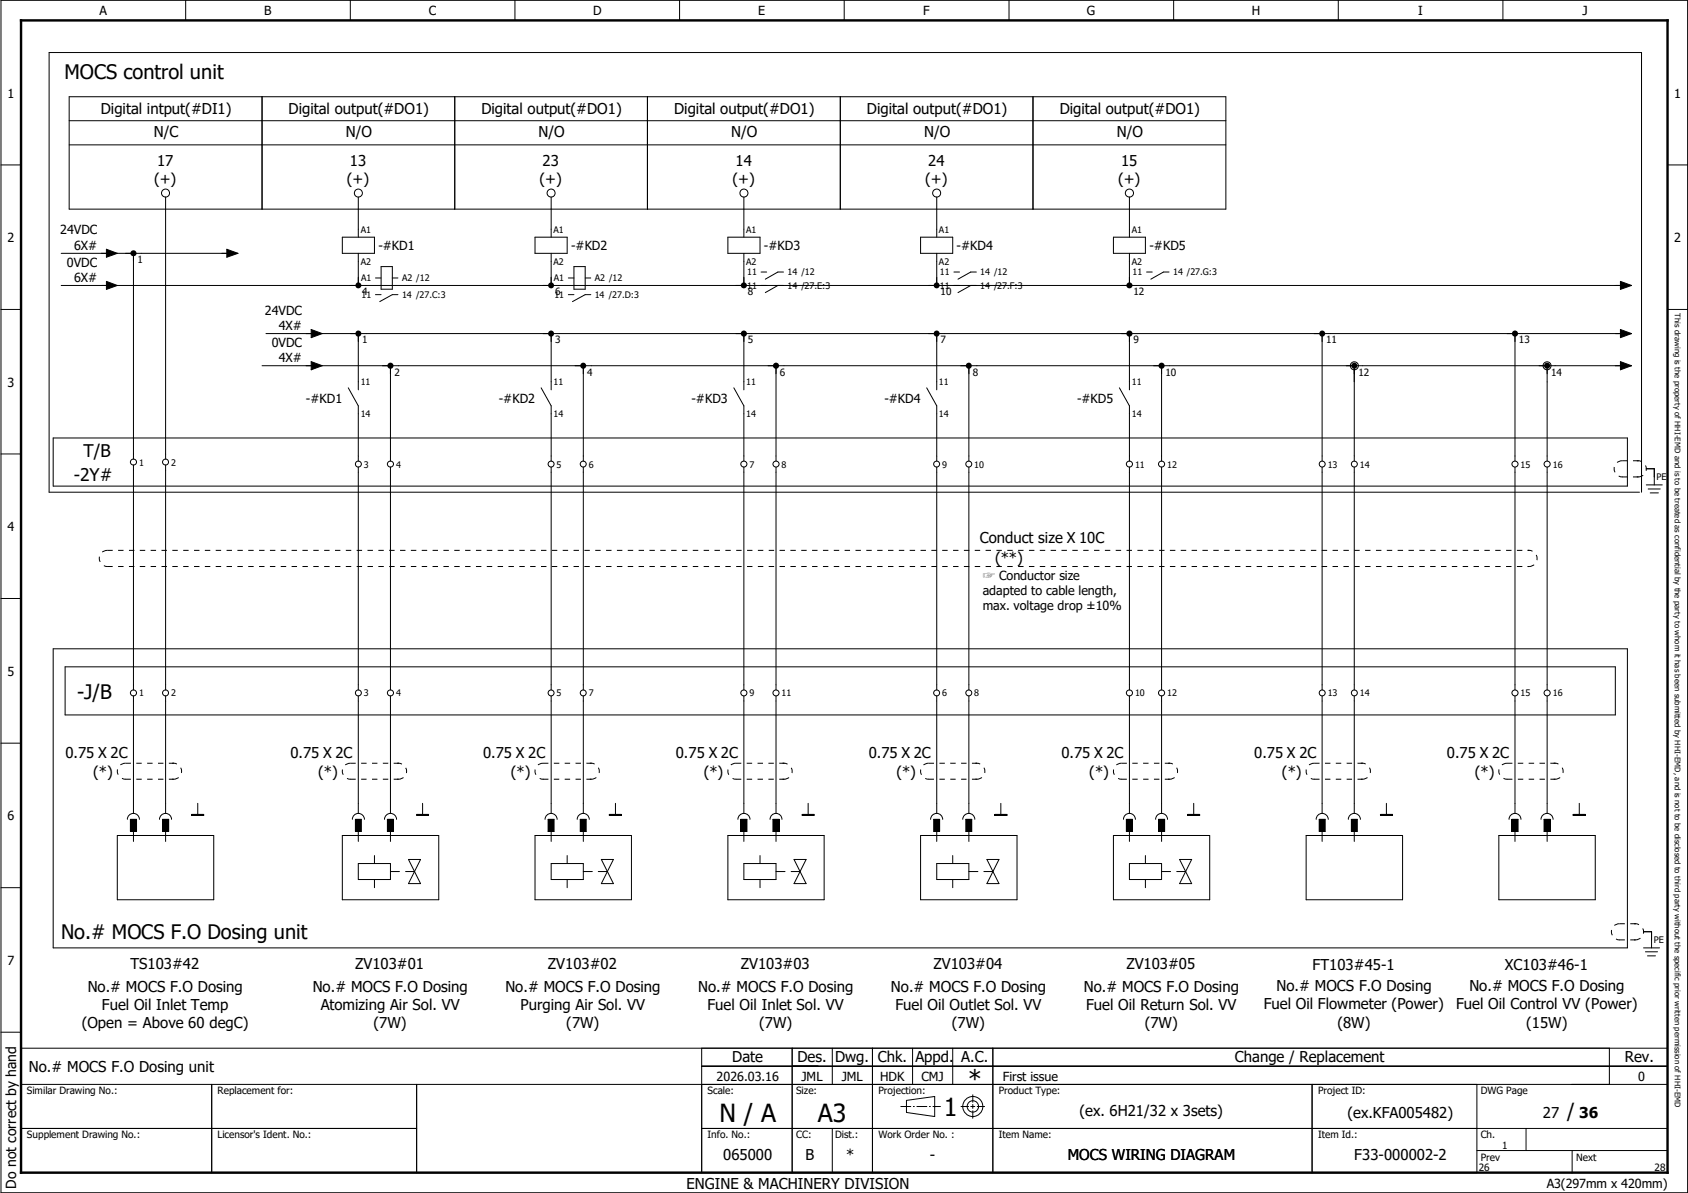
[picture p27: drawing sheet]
<svg xmlns="http://www.w3.org/2000/svg" width="420mm" height="297mm" viewBox="0 0 420 297" stroke-linecap="round" stroke-linejoin="round" font-family="sans-serif">
<defs><g id="words">
<g font-size="6.2">
<text x="240.9" y="270.9">*</text>
<text x="179.1" y="279.4">N / A</text>
<text x="203.6" y="279.4">A3</text>
<text x="234.9" y="278">1</text>
</g>
<g font-size="5">
<text x="16.1" y="19.6">MOCS control unit</text>
<text x="19.2" y="174.2">-J/B</text>
<text x="15.2" y="233.8">No.# MOCS F.O Dosing unit</text>
<text x="390.1" y="278.5">/</text>
</g>
<g font-size="4.3">
<text x="20.8" y="113.7">T/B</text>
<text x="18.4" y="119.8">-2Y#</text>
</g>
<g font-size="3.7">
<text x="25.1" y="28.4">Digital intput(#DI1)</text>
<text x="71.8" y="28.4">Digital output(#DO1)</text>
<text x="119.8" y="28.4">Digital output(#DO1)</text>
<text x="167.8" y="28.4">Digital output(#DO1)</text>
<text x="215.8" y="28.4">Digital output(#DO1)</text>
<text x="263.8" y="28.4">Digital output(#DO1)</text>
<text x="38.3" y="34.2">N/C</text>
<text x="86.1" y="34.2">N/O</text>
<text x="134.1" y="34.2">N/O</text>
<text x="182" y="34.2">N/O</text>
<text x="230" y="34.2">N/O</text>
<text x="278" y="34.2">N/O</text>
<text x="39.1" y="41.2">17</text>
<text x="87.1" y="41.2">13</text>
<text x="135.1" y="41.2">23</text>
<text x="183.1" y="41.2">14</text>
<text x="231" y="41.2">24</text>
<text x="279" y="41.2">15</text>
<text x="38.3" y="45.8">(+)</text>
<text x="86.3" y="45.8">(+)</text>
<text x="134.3" y="45.8">(+)</text>
<text x="182.3" y="45.8">(+)</text>
<text x="230.3" y="45.8">(+)</text>
<text x="278.3" y="45.8">(+)</text>
<text x="243.9" y="135.3">Conduct size X 10C</text>
<text x="247.7" y="140.2">(**)</text>
<text x="16.3" y="188.7">0.75 X 2C</text>
<text x="72.3" y="188.7">0.75 X 2C</text>
<text x="120.3" y="188.7">0.75 X 2C</text>
<text x="168.2" y="188.7">0.75 X 2C</text>
<text x="216.2" y="188.7">0.75 X 2C</text>
<text x="264.2" y="188.7">0.75 X 2C</text>
<text x="312.2" y="188.7">0.75 X 2C</text>
<text x="360.2" y="188.7">0.75 X 2C</text>
<text x="23.2" y="193.4">(*)</text>
<text x="79.2" y="193.4">(*)</text>
<text x="127.2" y="193.4">(*)</text>
<text x="175.2" y="193.4">(*)</text>
<text x="223.1" y="193.4">(*)</text>
<text x="271.1" y="193.4">(*)</text>
<text x="319.1" y="193.4">(*)</text>
<text x="367.1" y="193.4">(*)</text>
<text x="32.5" y="241.4">TS103#42</text>
<text x="88.4" y="241.4">ZV103#01</text>
<text x="136.4" y="241.4">ZV103#02</text>
<text x="184.4" y="241.4">ZV103#03</text>
<text x="232.4" y="241.4">ZV103#04</text>
<text x="280.4" y="241.4">ZV103#05</text>
<text x="326.7" y="241.5">FT103#45-1</text>
<text x="374.6" y="241.5">XC103#46-1</text>
<text x="21.8" y="246.9">No.# MOCS F.O Dosing</text>
<text x="25.4" y="251.4">Fuel Oil Inlet Temp</text>
<text x="77.8" y="246.9">No.# MOCS F.O Dosing</text>
<text x="79.8" y="251.4">Atomizing Air Sol. VV</text>
<text x="125.8" y="246.9">No.# MOCS F.O Dosing</text>
<text x="129.6" y="251.4">Purging Air Sol. VV</text>
<text x="173.8" y="246.9">No.# MOCS F.O Dosing</text>
<text x="176.1" y="251.4">Fuel Oil Inlet Sol. VV</text>
<text x="221.8" y="246.9">No.# MOCS F.O Dosing</text>
<text x="222.9" y="251.4">Fuel Oil Outlet Sol. VV</text>
<text x="269.8" y="246.9">No.# MOCS F.O Dosing</text>
<text x="270.4" y="251.4">Fuel Oil Return Sol. VV</text>
<text x="314.6" y="251.3">Fuel Oil Flowmeter (Power)</text>
<text x="317.7" y="246.8">No.# MOCS F.O Dosing</text>
<text x="362.5" y="251.3">Fuel Oil Control VV (Power)</text>
<text x="365.7" y="246.8">No.# MOCS F.O Dosing</text>
<text x="20.4" y="255.9">(Open = Above 60 degC)</text>
<text x="93" y="255.9">(7W)</text>
<text x="141" y="255.9">(7W)</text>
<text x="189" y="255.9">(7W)</text>
<text x="236.9" y="255.9">(7W)</text>
<text x="284.9" y="255.9">(7W)</text>
<text x="332.9" y="255.9">(8W)</text>
<text x="379.9" y="255.9">(15W)</text>
<text x="7.2" y="267">No.# MOCS F.O Dosing unit</text>
<text x="182.3" y="264.5">Date</text>
<text x="198.5" y="264.5">Des. Dwg. Chk. Appd. A.C.</text>
<text x="307.4" y="264.5">Change / Replacement</text>
<text x="404.4" y="264.5">Rev.</text>
<text x="268.7" y="278">(ex. 6H21/32 x 3sets)</text>
<text x="335.4" y="278.5">(ex.KFA005482)</text>
<text x="384" y="278.5">27</text>
<text x="393.1" y="278.5">36</text>
<text x="180" y="288.9">065000</text>
<text x="200.5" y="288.9">B</text>
<text x="210.6" y="288.9">*</text>
<text x="231.5" y="288.9">-</text>
<text x="265.8" y="288.9">MOCS WIRING DIAGRAM</text>
<text x="337.1" y="288.9">F33-000002-2</text>
<text x="170.9" y="296">ENGINE &amp; MACHINERY DIVISION</text>
</g>
<text font-size="3.5" x="4" y="296" transform="rotate(-90 4 296)">Do not correct by hand</text>
<g font-size="3.1">
<text x="24.8" y="3.8">A</text>
<text x="65.8" y="3.8">B</text>
<text x="106.8" y="3.8">C</text>
<text x="147.6" y="3.8">D</text>
<text x="188.8" y="3.8">E</text>
<text x="229.8" y="3.8">F</text>
<text x="270.5" y="3.8">G</text>
<text x="311.6" y="3.8">H</text>
<text x="353" y="3.8">I</text>
<text x="393.9" y="3.8">J</text>
<text x="1.9" y="24.3">1</text>
<text x="416.7" y="24.3">1</text>
<text x="15" y="58.4">24VDC</text>
<text x="1.9" y="60.3">2</text>
<text x="18.4" y="62.1">6X#</text>
<text x="94.2" y="62.3">-#KD1</text>
<text x="142.1" y="62.3">-#KD2</text>
<text x="190.1" y="62.3">-#KD3</text>
<text x="238.1" y="62.3">-#KD4</text>
<text x="286.1" y="62.3">-#KD5</text>
<text x="416.7" y="60.3">2</text>
<text x="16.7" y="66.4">0VDC</text>
<text x="18.4" y="70.1">6X#</text>
<text x="65.9" y="78.4">24VDC</text>
<text x="69.4" y="82.1">4X#</text>
<text x="67.6" y="86.4">0VDC</text>
<text x="69.4" y="90.1">4X#</text>
<text x="1.9" y="96.3">3</text>
<text x="76.1" y="100.2">-#KD1</text>
<text x="124.2" y="100.2">-#KD2</text>
<text x="172.1" y="100.2">-#KD3</text>
<text x="220.1" y="100.2">-#KD4</text>
<text x="268.1" y="100.2">-#KD5</text>
<text x="1.9" y="132.2">4</text>
<text x="244.6" y="144.3">☞ Conductor size</text>
<text x="244.6" y="148.1">adapted to cable length,</text>
<text x="244.6" y="151.8">max. voltage drop ±10%</text>
<text x="1.9" y="168.2">5</text>
<text x="1.9" y="204.2">6</text>
<text x="1.9" y="240.2">7</text>
<text x="178.4" y="269.2">2026.03.16</text>
<text x="199.5" y="269.2">JML</text>
<text x="209.5" y="269.2">JML</text>
<text x="219.1" y="269.2">HDK</text>
<text x="229.4" y="269.2">CMJ</text>
<text x="249.6" y="269.2">First issue</text>
<text x="407.7" y="269.2">0</text>
<text x="385" y="295.7">A3(297mm x 420mm)</text>
</g>
<g font-size="2.5">
<text x="34.2" y="65.5">1</text>
<text x="90.2" y="73.5">4</text>
<text x="138.2" y="73.5">6</text>
<text x="186.1" y="73.5">8</text>
<text x="234.1" y="73.5">10</text>
<text x="282.1" y="73.5">12</text>
<text x="90.2" y="85.5">1</text>
<text x="138.2" y="85.5">3</text>
<text x="186.1" y="85.5">5</text>
<text x="234.1" y="85.5">7</text>
<text x="282.1" y="85.5">9</text>
<text x="330.1" y="85.5">11</text>
<text x="378.1" y="85.5">13</text>
<text x="98.2" y="93.5">2</text>
<text x="146.2" y="93.5">4</text>
<text x="194.1" y="93.5">6</text>
<text x="242.1" y="93.5">8</text>
<text x="290.1" y="93.5">10</text>
<text x="338.1" y="93.5">12</text>
<text x="386.1" y="93.5">14</text>
<text x="6.7" y="272.5">Similar Drawing No.:</text>
<text x="54.2" y="272.5">Replacement for:</text>
<text x="176.1" y="272.5">Scale:</text>
<text x="198.2" y="272.5">Size:</text>
<text x="218.6" y="272.5">Projection:</text>
<text x="248.6" y="272.5">Product Type:</text>
<text x="328.1" y="272.5">Project ID:</text>
<text x="368.6" y="272.5">DWG Page</text>
<text x="6.7" y="283.5">Supplement Drawing No.:</text>
<text x="54.2" y="283.5">Licensor's Ident. No.:</text>
<text x="176.1" y="283.5">Info. No.:</text>
<text x="198.2" y="283.5">CC:</text>
<text x="207.9" y="283.5">Dist.:</text>
<text x="218.6" y="283.5">Work Order No. :</text>
<text x="248.6" y="283.5">Item Name:</text>
<text x="328.1" y="283.5">Item Id.:</text>
<text x="368.6" y="283.5">Ch.</text>
<text x="373.9" y="286">1</text>
<text x="368.1" y="291.5">26</text>
<text x="368.6" y="289">Prev</text>
<text x="392.3" y="289">Next</text>
<text x="411.9" y="291.5">28</text>
</g>
<g font-size="2.2">
<text x="89.8" y="58">A1</text>
<text x="137.8" y="58">A1</text>
<text x="185.7" y="58">A1</text>
<text x="233.7" y="58">A1</text>
<text x="281.7" y="58">A1</text>
<text x="89.8" y="65.9">A2</text>
<text x="137.8" y="65.9">A2</text>
<text x="185.7" y="65.9">A2</text>
<text x="233.7" y="65.9">A2</text>
<text x="281.7" y="65.9">A2</text>
<text x="89.9" y="70.1">A1</text>
<text x="100.1" y="70.1">A2 /12</text>
<text x="137.9" y="70.1">A1</text>
<text x="148" y="70.1">A2 /12</text>
<text x="186" y="68.6">11</text>
<text x="186" y="71.9">11</text>
<text x="196" y="68.6">14 /12</text>
<text x="196" y="71.9">14 /27.E:3</text>
<text x="234" y="68.6">11</text>
<text x="234" y="71.9">11</text>
<text x="244" y="68.6">14 /12</text>
<text x="244" y="71.9">14 /27.F:3</text>
<text x="281.9" y="68.6">11</text>
<text x="292" y="68.6">14 /27.G:3</text>
<text x="90" y="74.2">11</text>
<text x="100.1" y="74.2">14 /27.C:3</text>
<text x="138" y="74.2">11</text>
<text x="148" y="74.2">14 /27.D:3</text>
<text x="89.8" y="95.9">11</text>
<text x="137.8" y="95.9">11</text>
<text x="185.7" y="95.9">11</text>
<text x="233.7" y="95.9">11</text>
<text x="281.7" y="95.9">11</text>
<text x="89.8" y="103.8">14</text>
<text x="137.8" y="103.8">14</text>
<text x="185.7" y="103.8">14</text>
<text x="233.7" y="103.8">14</text>
<text x="281.7" y="103.8">14</text>
<text x="34.6" y="115.9">1</text>
<text x="42.6" y="115.9">2</text>
<text x="90.6" y="116.4">3</text>
<text x="98.6" y="116.4">4</text>
<text x="138.5" y="116.4">5</text>
<text x="146.5" y="116.4">6</text>
<text x="186.6" y="116.4">7</text>
<text x="194.6" y="116.4">8</text>
<text x="234.5" y="116.4">9</text>
<text x="242.5" y="116.4">10</text>
<text x="282.5" y="116.4">11</text>
<text x="290.5" y="116.4">12</text>
<text x="330.5" y="116.4">13</text>
<text x="338.5" y="116.4">14</text>
<text x="378.5" y="116.4">15</text>
<text x="386.5" y="116.4">16</text>
<text x="412.4" y="119.6">PE</text>
<text x="34.6" y="173.4">1</text>
<text x="42.6" y="173.4">2</text>
<text x="90.6" y="173.4">3</text>
<text x="98.6" y="173.4">4</text>
<text x="138.5" y="173.4">5</text>
<text x="146.5" y="173.4">7</text>
<text x="186.6" y="173.4">9</text>
<text x="194.6" y="173.4">11</text>
<text x="234.5" y="173.4">6</text>
<text x="242.5" y="173.4">8</text>
<text x="282.5" y="173.4">10</text>
<text x="290.5" y="173.4">12</text>
<text x="330.5" y="173.4">13</text>
<text x="338.5" y="173.4">14</text>
<text x="378.5" y="173.4">15</text>
<text x="386.5" y="173.4">16</text>
<text x="411.7" y="234.9">PE</text>
</g>
<text font-size="1.9" x="416.9" y="78" transform="rotate(90 416.9 78)">This drawing is the property of HHI-EMD and is to be treated as confidential by the party to whom it has been submitted by HHI-EMD, and is not to be disclosed to third party without the specific prior written permission of HHI-EMD</text>
</g></defs>
<path d="M297.3 0l-297.1 297.1M.2 226.9l99.2 70.1M.1 286.9l10.2 10.2" fill="none" stroke="#fff" stroke-width=".25"/>
<g fill="none" stroke="#000" stroke-width=".25">
<path d="M.2 .1h419.9v296.9h-419.9zM46.2 .1v5M87.2 .1v5M128.2 .1v5M169.2 .1v5M210.1 .1v5M251.2 .1v5M292.1 .1v5M333.1 .1v5M374.1 .1v5M17.2 30.1h287.9M17.2 36.1h287.9"/>
<path d="M17.2 24.1h287.9v28h-287.9zM65.2 24.1v28M113.2 24.1v28M161.2 24.1v28M209.2 24.1v28M257.1 24.1v28M.2 41.1h5M41.2 49.1v65.2M85.2 59.1h8v4h-8zM89.2 49.1v10M133.2 59.1h8v4h-8zM137.2 49.1v10"/>
<path d="M181.2 59.1h8v4h-8zM185.2 49.1v10M229.1 59.1h8v4h-8zM233.2 49.1v10M277.1 59.1h8v4h-8zM281.1 49.1v10M415.1 41.1h5M.2 77h5M15.2 71.1h390.9M15.2 63.1h44M26.5 70.1l2.7 1-2.7 1zM26.5 62.1l2.7 1-2.7 1z"/>
<path d="M33.2 63.1v51.2M56.5 62.1l2.7 1-2.7 1zM89.2 63.1v8M93.5 69.2h1.4M93.5 73.4h1.4M94.9 66.4h2.8v5.6h-2.8zM97.7 69.2h1.3M99 73.4h-1.3l-3.2 1.7M137.2 63.1v8M141.5 69.2h1.4M141.5 73.4h1.4M142.9 66.4h2.8v5.6h-2.8z"/>
<path d="M145.7 69.2h1.4M147.1 73.4h-1.4l-3.2 1.7M185.2 63.1v8M189.4 67.7h1.4M193.6 71.1l-3.1 1.8M195 67.7h-1.4l-3.1 1.8M233.2 63.1v8M237.4 67.7h1.4M241.6 71.1l-3.1 1.8M243 67.7h-1.4l-3.1 1.8M281.1 63.1v8M285.4 67.7h1.4"/>
<path d="M291 67.7h-1.4l-3.1 1.8M403.3 70.1l2.8 1-2.8 1zM415.1 77h5M65.2 91.1h340.9M66.2 83.1h339.9M77.5 90l2.7 1.1-2.7 1zM77.5 82l2.7 1.1-2.7 1zM86.7 96.6l2.5 4.4v13.8M89.2 83.1v14M97.2 91.1v23.7M134.7 96.6l2.5 4.4v13.8M137.2 83.1v14"/>
<path d="M145.2 91.1v23.7M182.7 96.6l2.5 4.4v13.8M185.2 83.1v14M193.2 91.1v23.7M230.7 96.6l2.5 4.4v13.8M233.2 83.1v14M241.2 91.1v23.7M278.6 96.6l2.5 4.4v13.8M281.1 83.1v14M289.1 91.1v23.7M329.1 83.1v31.7M337.1 91.1v23.7"/>
<path d="M377.1 83.1v31.7M385.1 91.1v23.7M403.3 82l2.8 1.1-2.8 1zM403.3 90l2.8 1.1-2.8 1zM.2 113h5M13.2 109.1h391.9v11.9h-391.9zM33.2 115.8v56M41.2 115.8v56M89.2 116.3v55.5M97.2 116.3v55.5M137.2 116.3v55.5M145.2 116.3v55.5"/>
<path d="M185.2 116.3v55.5M193.2 116.3v55.5M233.2 116.3v55.5M241.2 116.3v55.5M281.1 116.3v55.5M289.1 116.3v55.5M329.1 116.3v55.5M337.1 116.3v55.5M377.1 116.3v55.5M385.1 116.3v55.5M409.8 116.7h2v4M408.1 122.6h-395.9v-109.5h396.4v109.5"/>
<path d="M409.8 120.7h4M410.2 121.8h3M410.7 122.7h2.1M.2 149h5M13.2 161.5h391.9v74.5h-391.9zM16.2 166h385.9v12h-385.9zM33.2 173.3v29.2M41.2 173.3v29.2M89.2 173.3v29.2M97.2 173.3v29.2M137.2 173.3v29.2M145.2 173.3v29.2"/>
<path d="M185.2 173.3v29.2M193.2 173.3v29.2M233.2 173.3v29.2M241.2 173.3v29.2M281.1 173.3v29.2M289.1 173.3v29.2M329.1 173.3v29.2M337.1 173.3v29.2M377.1 173.3v29.2M385.1 173.3v29.2M.2 185h5M29.2 208h24v16h-24z"/>
<path d="M31.7 204a1.5 1.5 0 0 1 1.5-1.5 1.5 1.5 0 0 1 1.5 1.5M32.5 204h1.5v3h-1.5zM33.2 207v2.5M39.7 204a1.5 1.5 0 0 1 1.5-1.5 1.5 1.5 0 0 1 1.5 1.5M40.5 204h1.5v3h-1.5zM41.2 207v2.5M47.7 202.8h3v.2h-3zM47.7 202.9h3M49.2 200v2.8M85.2 208h24v16h-24zM87.7 204a1.5 1.5 0 0 1 1.5-1.5 1.5 1.5 0 0 1 1.5 1.5M88.5 204h1.4v3h-1.4z"/>
<path d="M89.2 207v2.5M89.2 215h8v4h-8zM93.2 213v2M93.2 219v2M95.7 204a1.5 1.5 0 0 1 1.5-1.5 1.5 1.5 0 0 1 1.5 1.5M96.4 204h1.5v3h-1.5zM97.2 207v2.5M97.2 217h2.2M101 217h2.2M101.7 214h3l-3 6h3zM103.7 202.8h3v.2h-3zM103.7 202.9h3"/>
<path d="M105.2 200v2.8M133.2 208h24v16h-24zM135.7 204a1.5 1.5 0 0 1 1.5-1.5 1.5 1.5 0 0 1 1.5 1.5M136.4 204h1.5v3h-1.5zM137.2 207v2.5M137.2 215h8v4h-8zM141.2 213v2M141.2 219v2M143.7 204a1.5 1.5 0 0 1 1.5-1.5 1.5 1.5 0 0 1 1.5 1.5M144.4 204h1.5v3h-1.5zM145.2 207v2.5M145.2 217h2.2"/>
<path d="M148.9 217h2.3M149.7 214h3l-3 6h3zM151.7 202.8h3v.2h-3zM151.7 202.9h3M153.2 200v2.8M181.2 208h23.9v16h-23.9zM183.7 204a1.5 1.5 0 0 1 1.5-1.5 1.5 1.5 0 0 1 1.5 1.5M184.4 204h1.5v3h-1.5zM185.2 207v2.5M185.2 215h8v4h-8zM189.2 213v2M189.2 219v2"/>
<path d="M191.7 204a1.48 1.48 0 0 1 1.5-1.5 1.48 1.48 0 0 1 1.4 1.5M192.4 204h1.5v3h-1.5zM193.2 207v2.5M193.2 217h2.2M196.9 217h2.3M197.6 214h3l-3 6h3zM199.7 202.8h2.9v.2h-2.9zM199.7 202.9h2.9M201.2 200v2.8M229.1 208h24v16h-24zM231.6 204a1.5 1.5 0 0 1 1.5-1.5 1.5 1.5 0 0 1 1.5 1.5M232.4 204h1.5v3h-1.5z"/>
<path d="M233.2 207v2.5M233.2 215h8v4h-8zM237.1 213v2M237.1 219v2M239.6 204a1.5 1.5 0 0 1 1.5-1.5 1.5 1.5 0 0 1 1.5 1.5M240.4 204h1.5v3h-1.5zM241.2 207v2.5M241.2 217h2.2M244.9 217h2.2M245.6 214h3.1l-3.1 6h3.1zM247.6 202.8h3v.2h-3zM247.6 202.9h3"/>
<path d="M249.1 200v2.8M277.1 208h24v16h-24zM279.6 204a1.48 1.48 0 0 1 1.5-1.5 1.48 1.48 0 0 1 1.5 1.5M280.4 204h1.5v3h-1.5zM281.1 207v2.5M281.1 215h8v4h-8zM285.1 213v2M285.1 219v2M287.6 204a1.48 1.48 0 0 1 1.5-1.5 1.48 1.48 0 0 1 1.5 1.5M288.4 204h1.5v3h-1.5zM289.1 207v2.5M289.1 217h2.3"/>
<path d="M292.9 217h2.2M293.6 214h3l-3 6h3zM295.6 202.8h3v.2h-3zM295.6 202.9h3M297.1 200v2.8M325.1 208h24v16h-24zM327.6 204a1.5 1.5 0 0 1 1.5-1.5 1.5 1.5 0 0 1 1.5 1.5M328.4 204h1.4v3h-1.4zM329.1 207v2.5M335.6 204a1.5 1.5 0 0 1 1.5-1.5 1.5 1.5 0 0 1 1.5 1.5M336.4 204h1.5v3h-1.5zM337.1 207v2.5"/>
<path d="M343.6 202.8h3v.2h-3zM343.6 202.9h3M345.1 200v2.8M373.1 208h24v16h-24zM375.6 204a1.48 1.48 0 0 1 1.5-1.5 1.48 1.48 0 0 1 1.5 1.5M376.3 204h1.6v3h-1.6zM377.1 207v2.5M383.6 204a1.5 1.5 0 0 1 1.5-1.5 1.5 1.5 0 0 1 1.5 1.5M384.3 204h1.6v3h-1.6zM385.1 207v2.5M391.6 202.8h3v.2h-3zM391.6 202.9h3"/>
<path d="M393.1 200v2.8M.2 221h5M409.1 232h2v4M409.1 236h4M409.6 237h3M410.1 238h2M.2 257h5M5.2 261h409.9M52.7 270v22M103.7 270v22M174.7 261v31M174.7 265.5h240.4"/>
<path d="M197.2 261v31M207.2 261v9M217.2 261v31M225.6 274l7.1-1v5l-7.1-1zM227.1 261v9M237.1 261v9M241.6 275.5h1M242.1 275v1M247.1 261v31M326.6 270v22M367.6 270v22h-362.4v-22h409.9M400.6 261v9"/>
<path d="M5.2 281h98.5M174.7 281h240.4M207.2 281v11M367.6 286.5h47.5M379.8 281v5.5M391.3 286.5v5.5"/>
<circle cx="41.2" cy="48.1" r=".99"/>
<circle cx="89.2" cy="48.1" r="1"/>
<circle cx="137.2" cy="48.1" r=".99"/>
<circle cx="185.2" cy="48.1" r="1"/>
<circle cx="233.1" cy="48.1" r=".99"/>
<circle cx="281.1" cy="48.1" r="1.01"/>
<circle cx="337.1" cy="91.1" r="1"/>
<circle cx="385.1" cy="91.1" r=".99"/>
<circle cx="33.2" cy="115" r=".75"/>
<circle cx="41.2" cy="115" r=".74"/>
<circle cx="89.2" cy="115.5" r=".75"/>
<circle cx="97.2" cy="115.6" r=".75"/>
<circle cx="137.2" cy="115.5" r=".74"/>
<circle cx="145.2" cy="115.5" r=".74"/>
<circle cx="185.2" cy="115.6" r=".75"/>
<circle cx="193.2" cy="115.6" r=".75"/>
<circle cx="233.1" cy="115.5" r=".74"/>
<circle cx="241.1" cy="115.5" r=".74"/>
<circle cx="281.1" cy="115.6" r=".75"/>
<circle cx="289.1" cy="115.6" r=".75"/>
<circle cx="329.1" cy="115.5" r=".74"/>
<circle cx="337.1" cy="115.5" r=".74"/>
<circle cx="377.1" cy="115.6" r=".75"/>
<circle cx="385.1" cy="115.6" r=".75"/>
<circle cx="33.2" cy="172.5" r=".75"/>
<circle cx="41.2" cy="172.5" r=".74"/>
<circle cx="89.2" cy="172.5" r=".75"/>
<circle cx="97.2" cy="172.5" r=".75"/>
<circle cx="137.2" cy="172.5" r=".74"/>
<circle cx="145.2" cy="172.5" r=".74"/>
<circle cx="185.2" cy="172.5" r=".75"/>
<circle cx="193.2" cy="172.5" r=".75"/>
<circle cx="233.1" cy="172.5" r=".74"/>
<circle cx="241.1" cy="172.5" r=".74"/>
<circle cx="281.1" cy="172.5" r=".75"/>
<circle cx="289.1" cy="172.5" r=".75"/>
<circle cx="329.1" cy="172.5" r=".74"/>
<circle cx="337.1" cy="172.5" r=".74"/>
<circle cx="377.1" cy="172.5" r=".75"/>
<circle cx="385.1" cy="172.5" r=".75"/>
<circle cx="242.1" cy="275.5" r="2.49"/>
<circle cx="242.2" cy="275.5" r="1.42"/>
</g>
<path d="M5.2 5.1h409.9v286.9h-409.9z" fill="none" stroke="#000" stroke-width=".6"/>
<path d="M224.1 275.5h10M239.1 275.5h2.1M242.1 276.5v2M242.1 272.5v2M243.2 275.5h1.9" fill="none" stroke="#000" stroke-width=".25" stroke-dasharray="2.6 .5 .4 .5" stroke-linecap="butt"/>
<g fill="#000">
<path d="M26.5 70.1l2.7 1-2.7 1zM26.5 62.1l2.7 1-2.7 1zM56.5 62.1l2.7 1-2.7 1zM403.3 70.1l2.8 1-2.8 1zM77.5 90l2.7 1.1-2.7 1zM77.5 82l2.7 1.1-2.7 1zM403.3 82l2.8 1.1-2.8 1zM403.3 90l2.8 1.1-2.8 1zM403.7 118.6l.2 .1-.1 .2zM407.4 118.6l.5 .1v.1l-.5 .1zM407.4 114.6h.5v.2l-.5 .1zM407.7 114.6h.1v.3z"/>
<path d="M380.2 136.9l.5 .1-.5 .2zM380.5 136.9h.1v.3zM26.7 140.9h.1v.2l-.1 .1zM380.2 140.9l.5 .2-.5 .1zM31.2 193.9l.2 .1-.2 .1zM42.8 193.9l.5 .1-.5 .1zM42.8 189.9l.5 .1-.5 .2zM43.1 189.9h.2v.3zM87.2 193.9l.1 .1-.1 .1zM98.8 193.9h.5v.2h-.5zM98.8 189.9h.5v.2l-.5 .1zM99.1 189.9h.2v.3z"/>
<path d="M135.1 193.9l.2 .2h-.2zM146.8 193.9l.5 .1-.5 .1zM146.8 189.9l.5 .1-.5 .2zM147.1 189.9l.1 .3zM183.1 193.9l.2 .1-.1 .1zM194.8 193.9l.5 .1-.5 .1zM194.8 189.9l.5 .1-.5 .2zM195.1 189.9h.1v.3zM231.1 193.9h.2l-.2 .2zM242.8 193.9l.5 .1-.5 .1zM242.8 189.9l.5 .1-.5 .2zM243.1 189.9l.1 .3z"/>
<path d="M279.1 193.9l.2 .1-.2 .1zM290.7 193.9l.5 .1-.5 .1zM290.7 189.9l.5 .1-.5 .2zM291 189.9h.2v.3zM327.1 193.9h.1l-.1 .2zM338.7 193.9l.5 .1-.5 .1zM338.7 189.9l.5 .1-.5 .2zM339 189.9l.2 .3-.2-.1zM375.1 193.9l.1 .1-.1 .1zM386.7 193.9l.5 .1-.5 .1zM386.7 189.9l.5 .1-.5 .2zM387 189.9h.2l-.1 .3z"/>
<path d="M403 233.9l.2 .1-.1 .1zM406.7 233.9l.5 .1-.5 .1zM406.7 229.9l.5 .1-.5 .1zM407 229.9h.2v.2zM234 275.4l.2 .1zM241 275.4l.2 .1zM242.1 278.3v.3zM242.1 274.3v.2zM245 275.4l.2 .1z"/>
</g>
<g fill="#000">
<path d="M32.7 62.5a.76 .76 0 0 1 .8-.1 .76 .76 0 0 1 .5 .7h-.8h.8a.75 .75 0 0 1-1.1 .7 .75 .75 0 0 1-.2-1.3z" fill-rule="evenodd"/>
<path d="M88.7 70.5a.75 .75 0 0 1 .8-.1 .75 .75 0 0 1 .4 .7h-.7h.7a.75 .75 0 0 1-1 .6 .75 .75 0 0 1-.2-1.2z" fill-rule="evenodd"/>
<path d="M136.7 70.5a.73 .73 0 0 1 .8-.1 .73 .73 0 0 1 .4 .7h-.7h.7a.74 .74 0 0 1-1 .6 .74 .74 0 0 1-.2-1.2z" fill-rule="evenodd"/>
<path d="M184.6 70.5a.76 .76 0 0 1 .8-.1 .76 .76 0 0 1 .5 .7h-.7h.7a.75 .75 0 0 1-1 .6 .75 .75 0 0 1-.3-1.2z" fill-rule="evenodd"/>
<path d="M232.6 70.5a.73 .73 0 0 1 .8-.1 .73 .73 0 0 1 .5 .7h-.7h.7a.74 .74 0 0 1-1 .6 .74 .74 0 0 1-.3-1.2z" fill-rule="evenodd"/>
<path d="M280.6 70.5a.76 .76 0 0 1 .8-.1 .76 .76 0 0 1 .5 .7h-.8h.8a.75 .75 0 0 1-1.1 .6 .75 .75 0 0 1-.2-1.2z" fill-rule="evenodd"/>
<path d="M88.7 82.5a.75 .75 0 0 1 .8-.1 .75 .75 0 0 1 .4 .7h-.7h.7a.76 .76 0 0 1-1 .7 .76 .76 0 0 1-.2-1.3z" fill-rule="evenodd"/>
<path d="M96.6 90.5a.76 .76 0 0 1 .9-.1 .76 .76 0 0 1 .4 .7h-.7h.7a.76 .76 0 0 1-1 .7 .76 .76 0 0 1-.3-1.3z" fill-rule="evenodd"/>
<path d="M136.7 82.5a.73 .73 0 0 1 .8-.1 .73 .73 0 0 1 .4 .7h-.7h.7a.75 .75 0 0 1-1 .7 .75 .75 0 0 1-.2-1.3z" fill-rule="evenodd"/>
<path d="M144.7 90.5a.73 .73 0 0 1 .8-.1 .73 .73 0 0 1 .4 .7h-.7h.7a.75 .75 0 0 1-1 .7 .75 .75 0 0 1-.2-1.3z" fill-rule="evenodd"/>
<path d="M184.6 82.5a.76 .76 0 0 1 .8-.1 .76 .76 0 0 1 .5 .7h-.7h.7a.76 .76 0 0 1-1 .7 .76 .76 0 0 1-.3-1.3z" fill-rule="evenodd"/>
<path d="M192.6 90.5a.76 .76 0 0 1 .8-.1 .76 .76 0 0 1 .5 .7h-.7h.7a.76 .76 0 0 1-1 .7 .76 .76 0 0 1-.3-1.3z" fill-rule="evenodd"/>
<path d="M232.6 82.5a.73 .73 0 0 1 .8-.1 .73 .73 0 0 1 .5 .7h-.7h.7a.75 .75 0 0 1-1.1 .7 .75 .75 0 0 1-.2-1.3z" fill-rule="evenodd"/>
<path d="M240.6 90.5a.73 .73 0 0 1 .8-.1 .73 .73 0 0 1 .5 .7h-.7h.7a.75 .75 0 0 1-1.1 .7 .75 .75 0 0 1-.2-1.3z" fill-rule="evenodd"/>
<path d="M280.6 82.5a.76 .76 0 0 1 .8-.1 .76 .76 0 0 1 .5 .7h-.8h.8a.76 .76 0 0 1-1.1 .7 .76 .76 0 0 1-.2-1.3z" fill-rule="evenodd"/>
<path d="M288.6 90.5a.76 .76 0 0 1 .8-.1 .76 .76 0 0 1 .5 .7h-.8h.8a.76 .76 0 0 1-1.1 .7 .76 .76 0 0 1-.2-1.3z" fill-rule="evenodd"/>
<path d="M328.6 82.5a.74 .74 0 0 1 .8-.1 .74 .74 0 0 1 .4 .7h-.7h.7a.75 .75 0 0 1-1 .7 .75 .75 0 0 1-.2-1.3z" fill-rule="evenodd"/>
<path d="M336.6 90.5a.74 .74 0 0 1 .8-.1 .74 .74 0 0 1 .5 .7h-.8h.8a.75 .75 0 0 1-1.1 .7 .75 .75 0 0 1-.2-1.3z" fill-rule="evenodd"/>
<path d="M376.6 82.5a.76 .76 0 0 1 .8-.1 .76 .76 0 0 1 .5 .7h-.8h.8a.76 .76 0 0 1-1.1 .7 .76 .76 0 0 1-.2-1.3z" fill-rule="evenodd"/>
<path d="M384.6 90.5a.76 .76 0 0 1 .8-.1 .76 .76 0 0 1 .5 .7h-.8h.8a.76 .76 0 0 1-1.1 .7 .76 .76 0 0 1-.2-1.3z" fill-rule="evenodd"/>
<path d="M32.5 204h1.5v3h-1.5z" fill-rule="evenodd"/>
<path d="M40.5 204h1.5v3h-1.5z" fill-rule="evenodd"/>
<path d="M88.5 204h1.4v3h-1.4z" fill-rule="evenodd"/>
<path d="M96.4 204h1.5v3h-1.5z" fill-rule="evenodd"/>
<path d="M136.4 204h1.5v3h-1.5z" fill-rule="evenodd"/>
<path d="M144.4 204h1.5v3h-1.5z" fill-rule="evenodd"/>
<path d="M184.4 204h1.5v3h-1.5z" fill-rule="evenodd"/>
<path d="M192.4 204h1.5v3h-1.5z" fill-rule="evenodd"/>
<path d="M232.4 204h1.5v3h-1.5z" fill-rule="evenodd"/>
<path d="M240.4 204h1.5v3h-1.5z" fill-rule="evenodd"/>
<path d="M280.4 204h1.5v3h-1.5z" fill-rule="evenodd"/>
<path d="M288.4 204h1.5v3h-1.5z" fill-rule="evenodd"/>
<path d="M328.4 204h1.4v3h-1.4z" fill-rule="evenodd"/>
<path d="M336.4 204h1.5v3h-1.5z" fill-rule="evenodd"/>
<path d="M376.3 204h1.6v3h-1.6z" fill-rule="evenodd"/>
<path d="M384.3 204h1.6v3h-1.6z" fill-rule="evenodd"/>
</g>
<g fill="none" stroke="#000" stroke-width=".25" stroke-dasharray="1.3 1.3" stroke-linecap="butt">
<path d="M403.8 118.7h3.9M403.8 114.7h3.9M403.8 114.7a2.01 2.01 0 0 0-2 2 2.01 2.01 0 0 0 2 2M407.7 118.7a2.01 2.01 0 0 0 2.1-2 2.01 2.01 0 0 0-2.1-2M26.7 137h353.9M26.7 137a2.01 2.01 0 0 0-2 2 2.01 2.01 0 0 0 2 2.1M26.7 141.1h353.9M380.6 141.1a2.01 2.01 0 0 0 2-2.1 2.01 2.01 0 0 0-2-2M31.2 194h12M31.2 190h12M31.2 190a1.99 1.99 0 0 0-2 2 1.99 1.99 0 0 0 2 2M43.2 194a1.99 1.99 0 0 0 2-2 1.99 1.99 0 0 0-2-2"/>
<path d="M87.2 194h12M87.2 190h12M87.2 190a1.99 1.99 0 0 0-2 2 1.99 1.99 0 0 0 2 2M99.2 194a1.99 1.99 0 0 0 2-2 1.99 1.99 0 0 0-2-2M135.2 194h12M135.2 190h12M135.2 190a1.99 1.99 0 0 0-2 2 1.99 1.99 0 0 0 2 2M147.2 194a1.99 1.99 0 0 0 2-2 1.99 1.99 0 0 0-2-2M183.2 194h11.9M183.2 190h11.9M183.2 190a1.99 1.99 0 0 0-2 2 1.99 1.99 0 0 0 2 2M195.1 194a1.99 1.99 0 0 0 2.1-2 1.99 1.99 0 0 0-2.1-2"/>
<path d="M231.1 194h12.1M231.1 190h12.1M231.1 190a1.99 1.99 0 0 0-2 2 1.99 1.99 0 0 0 2 2M243.2 194a1.99 1.99 0 0 0 1.9-2 1.99 1.99 0 0 0-1.9-2M279.1 194h12M279.1 190h12M279.1 190a1.99 1.99 0 0 0-2 2 1.99 1.99 0 0 0 2 2M291.1 194a1.99 1.99 0 0 0 2-2 1.99 1.99 0 0 0-2-2M327.1 194h12M327.1 190h12M327.1 190a1.99 1.99 0 0 0-2 2 1.99 1.99 0 0 0 2 2M339.1 194a1.99 1.99 0 0 0 2-2 1.99 1.99 0 0 0-2-2"/>
<path d="M375.1 194h12M375.1 190h12M375.1 190a1.99 1.99 0 0 0-2 2 1.99 1.99 0 0 0 2 2M387.1 194a1.99 1.99 0 0 0 2-2 1.99 1.99 0 0 0-2-2M403.1 234h4M403.1 230h4M403.1 230a2.01 2.01 0 0 0-2 2 2.01 2.01 0 0 0 2 2M407.1 234a2.01 2.01 0 0 0 2-2 2.01 2.01 0 0 0-2-2"/>
</g>
<use href="#words"/>
</svg>
